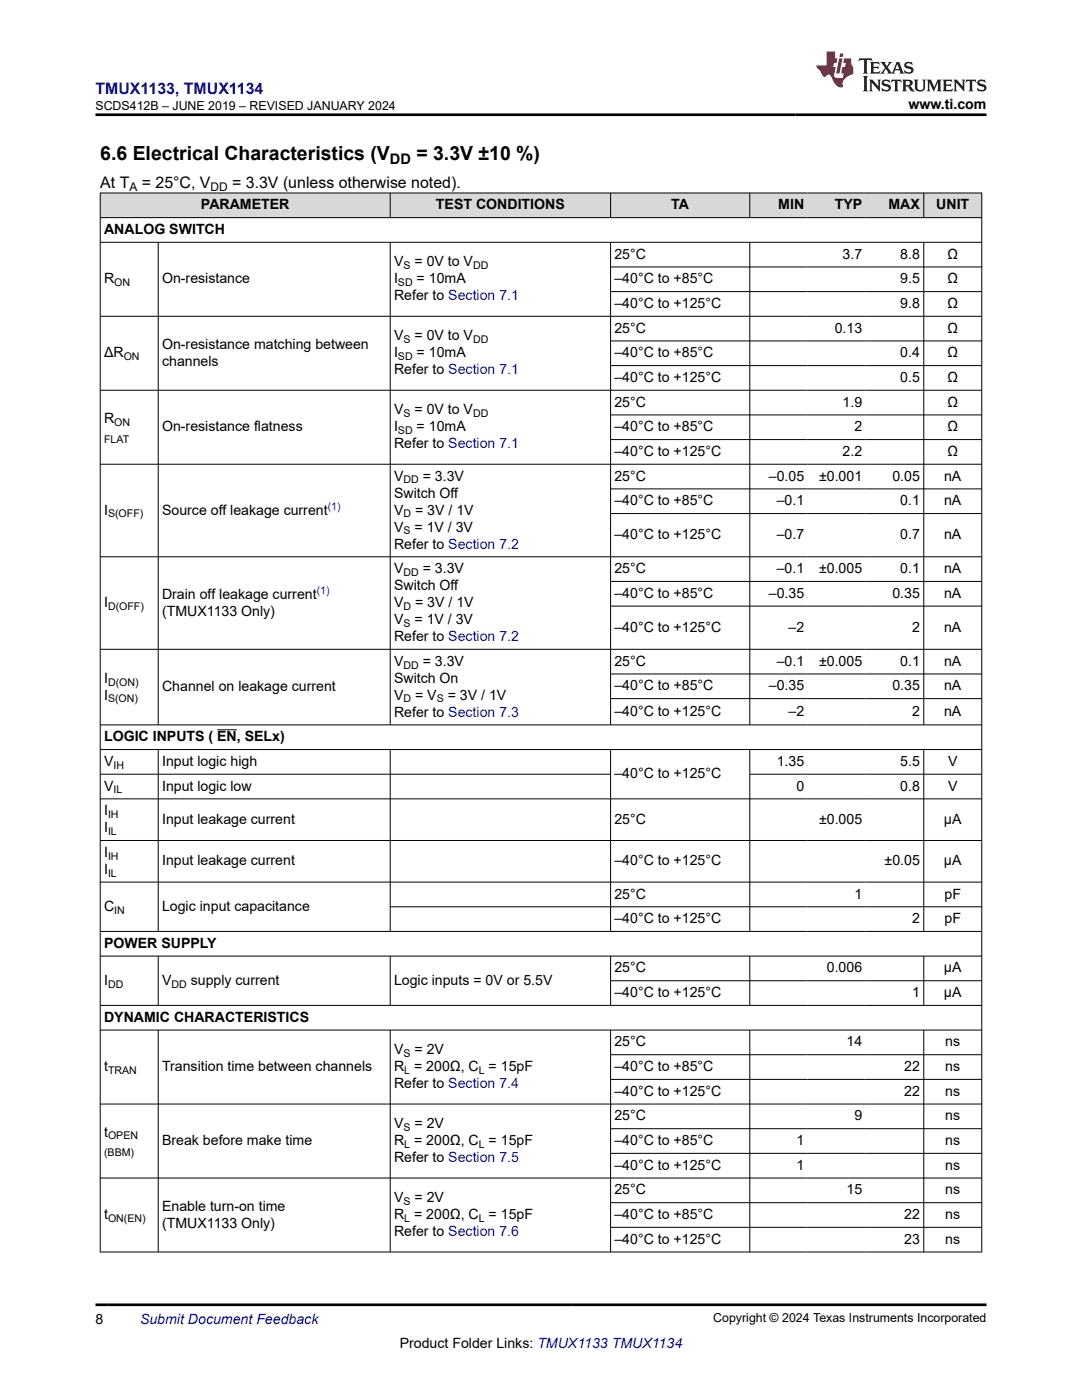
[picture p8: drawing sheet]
<svg xmlns="http://www.w3.org/2000/svg" width="216mm" height="279mm" viewBox="0 0 216 279" stroke-linecap="round" stroke-linejoin="round" font-family="sans-serif">
<defs><g id="words">
<g font-size="3.9">
<text x="20" y="32">6.6 Electrical Characteristics (V</text>
<text x="83.1" y="32">= 3.3V ±10 %)</text>
</g>
<text font-size="3.2" fill="#00f" x="19" y="18.7">TMUX1133, TMUX1134</text>
<g font-size="3.2">
<text x="20" y="37.5">At T</text>
<text x="28.3" y="37.5">= 25°C, V</text>
<text x="46.3" y="37.5">= 3.3V (unless otherwise noted).</text>
</g>
<text font-size="2.9" x="77.8" y="32.8">DD</text>
<g font-size="2.8">
<text x="181.3" y="21.8">www.ti.com</text>
<text x="40.1" y="41.8">PARAMETER</text>
<text x="87" y="41.8">TEST CONDITIONS</text>
<text x="133.9" y="41.8">TA</text>
<text x="155.3" y="41.8">MIN</text>
<text x="166.6" y="41.8">TYP</text>
<text x="177.3" y="41.8">MAX</text>
<text x="186.8" y="41.8">UNIT</text>
<text x="20.8" y="46.7">ANALOG SWITCH</text>
<text x="78.6" y="53.2">V</text>
<text x="82.7" y="53.2">= 0V to V</text>
<text x="122.6" y="51.6">25°C</text>
<text x="168.1" y="51.6">3.7</text>
<text x="179.6" y="51.6">8.8</text>
<text x="189.1" y="51.6">Ω</text>
<text x="20.8" y="56.6">R</text>
<text x="32.3" y="56.6">On-resistance</text>
<text x="78.6" y="56.6">I</text>
<text x="78.6" y="59.9">Refer to Section 7.1</text>
<text x="83.1" y="56.6">= 10mA</text>
<text x="122.6" y="56.6">–40°C to +85°C</text>
<text x="179.6" y="56.6">9.5</text>
<text x="189.1" y="56.6">Ω</text>
<text x="122.6" y="61.5">–40°C to +125°C</text>
<text x="179.6" y="61.5">9.8</text>
<text x="189.1" y="61.5">Ω</text>
<text x="20.8" y="71.3">ΔR</text>
<text x="32.3" y="69.6">On-resistance matching between</text>
<text x="78.6" y="71.3">I</text>
<text x="78.6" y="67.9">V</text>
<text x="82.7" y="67.9">= 0V to V</text>
<text x="83.1" y="71.3">= 10mA</text>
<text x="122.6" y="66.4">25°C</text>
<text x="122.6" y="71.3">–40°C to +85°C</text>
<text x="166.6" y="66.4">0.13</text>
<text x="179.6" y="71.3">0.4</text>
<text x="189.1" y="66.4">Ω</text>
<text x="189.1" y="71.3">Ω</text>
<text x="32.3" y="73">channels</text>
<text x="78.6" y="74.7">Refer to Section 7.1</text>
<text x="122.6" y="76.2">–40°C to +125°C</text>
<text x="179.6" y="76.2">0.5</text>
<text x="189.1" y="76.2">Ω</text>
<text x="78.6" y="82.7">V</text>
<text x="82.7" y="82.7">= 0V to V</text>
<text x="122.6" y="81.2">25°C</text>
<text x="168.1" y="81.2">1.9</text>
<text x="189.1" y="81.2">Ω</text>
<text x="20.8" y="84.4">R</text>
<text x="32.3" y="86.1">On-resistance flatness</text>
<text x="78.6" y="86.1">I</text>
<text x="78.6" y="89.5">Refer to Section 7.1</text>
<text x="83.1" y="86.1">= 10mA</text>
<text x="122.6" y="86.1">–40°C to +85°C</text>
<text x="170.5" y="86.1">2</text>
<text x="189.1" y="86.1">Ω</text>
<text x="78.6" y="95.9">V</text>
<text x="84.4" y="95.9">= 3.3V</text>
<text x="122.6" y="91">–40°C to +125°C</text>
<text x="122.6" y="95.9">25°C</text>
<text x="153.4" y="95.9">–0.05</text>
<text x="163.4" y="95.9">±0.001</text>
<text x="168.1" y="91">2.2</text>
<text x="178.1" y="95.9">0.05</text>
<text x="188.4" y="95.9">nA</text>
<text x="189.1" y="91">Ω</text>
<text x="78.6" y="99.3">Switch Off</text>
<text x="122.6" y="100.8">–40°C to +85°C</text>
<text x="155" y="100.8">–0.1</text>
<text x="179.6" y="100.8">0.1</text>
<text x="188.4" y="100.8">nA</text>
<text x="20.8" y="102.7">I</text>
<text x="32.3" y="102.7">Source off leakage current</text>
<text x="78.6" y="102.7">V</text>
<text x="78.6" y="106.1">V</text>
<text x="82.7" y="106.1">= 1V / 3V</text>
<text x="82.8" y="102.7">= 3V / 1V</text>
<text x="122.6" y="107.6">–40°C to +125°C</text>
<text x="155" y="107.6">–0.7</text>
<text x="179.6" y="107.6">0.7</text>
<text x="188.4" y="107.6">nA</text>
<text x="78.6" y="109.5">Refer to Section 7.2</text>
<text x="32.3" y="119.5">Drain off leakage current</text>
<text x="78.6" y="114.4">V</text>
<text x="78.6" y="117.8">Switch Off</text>
<text x="84.4" y="114.4">= 3.3V</text>
<text x="122.6" y="114.4">25°C</text>
<text x="122.6" y="119.3">–40°C to +85°C</text>
<text x="153.4" y="119.3">–0.35</text>
<text x="155" y="114.4">–0.1</text>
<text x="163.4" y="114.4">±0.005</text>
<text x="178.1" y="119.3">0.35</text>
<text x="179.6" y="114.4">0.1</text>
<text x="188.4" y="114.4">nA</text>
<text x="188.4" y="119.3">nA</text>
<text x="20.8" y="121.2">I</text>
<text x="32.3" y="122.9">(TMUX1133 Only)</text>
<text x="78.6" y="121.2">V</text>
<text x="78.6" y="124.5">V</text>
<text x="82.7" y="124.5">= 1V / 3V</text>
<text x="82.8" y="121.2">= 3V / 1V</text>
<text x="78.6" y="127.9">Refer to Section 7.2</text>
<text x="122.6" y="126.1">–40°C to +125°C</text>
<text x="157.3" y="126.1">–2</text>
<text x="182" y="126.1">2</text>
<text x="188.4" y="126.1">nA</text>
<text x="20.8" y="136.2">I</text>
<text x="32.3" y="137.9">Channel on leakage current</text>
<text x="78.6" y="132.9">V</text>
<text x="78.6" y="136.2">Switch On</text>
<text x="84.4" y="132.9">= 3.3V</text>
<text x="122.6" y="132.9">25°C</text>
<text x="122.6" y="137.8">–40°C to +85°C</text>
<text x="153.4" y="137.8">–0.35</text>
<text x="155" y="132.9">–0.1</text>
<text x="163.4" y="132.9">±0.005</text>
<text x="178.1" y="137.8">0.35</text>
<text x="179.6" y="132.9">0.1</text>
<text x="188.4" y="132.9">nA</text>
<text x="188.4" y="137.8">nA</text>
<text x="20.8" y="139.6">I</text>
<text x="78.6" y="143">Refer to Section 7.3</text>
<text x="78.6" y="139.6">V</text>
<text x="82.8" y="139.6">= V</text>
<text x="89.3" y="139.6">= 3V / 1V</text>
<text x="122.6" y="142.9">–40°C to +125°C</text>
<text x="157.3" y="142.9">–2</text>
<text x="182" y="142.9">2</text>
<text x="188.4" y="142.9">nA</text>
<text x="20.8" y="147.9">LOGIC INPUTS ( EN, SELx)</text>
<text x="20.8" y="152.9">V</text>
<text x="32.3" y="152.9">Input logic high</text>
<text x="122.6" y="155.3">–40°C to +125°C</text>
<text x="155" y="152.9">1.35</text>
<text x="179.6" y="152.9">5.5</text>
<text x="189.2" y="152.9">V</text>
<text x="20.8" y="157.8">V</text>
<text x="32.3" y="157.8">Input logic low</text>
<text x="158.9" y="157.8">0</text>
<text x="179.6" y="157.8">0.8</text>
<text x="189.2" y="157.8">V</text>
<text x="20.8" y="162.7">I</text>
<text x="20.8" y="166.1">I</text>
<text x="32.3" y="164.4">Input leakage current</text>
<text x="122.6" y="164.4">25°C</text>
<text x="163.4" y="164.4">±0.005</text>
<text x="188.4" y="164.4">µA</text>
<text x="20.8" y="171">I</text>
<text x="32.3" y="172.7">Input leakage current</text>
<text x="122.6" y="172.7">–40°C to +125°C</text>
<text x="176.5" y="172.7">±0.05</text>
<text x="188.4" y="172.7">µA</text>
<text x="20.8" y="174.4">I</text>
<text x="122.6" y="179.3">25°C</text>
<text x="170.5" y="179.3">1</text>
<text x="188.5" y="179.3">pF</text>
<text x="20.8" y="181.8">C</text>
<text x="32.3" y="181.8">Logic input capacitance</text>
<text x="122.6" y="184.2">–40°C to +125°C</text>
<text x="182" y="184.2">2</text>
<text x="188.5" y="184.2">pF</text>
<text x="20.8" y="189.2">POWER SUPPLY</text>
<text x="20.8" y="196.5">I</text>
<text x="32.3" y="196.5">V</text>
<text x="38.1" y="196.5">supply current</text>
<text x="78.6" y="196.5">Logic inputs = 0V or 5.5V</text>
<text x="122.6" y="194.1">25°C</text>
<text x="165" y="194.1">0.006</text>
<text x="188.4" y="194.1">µA</text>
<text x="20.8" y="203.9">DYNAMIC CHARACTERISTICS</text>
<text x="122.6" y="199">–40°C to +125°C</text>
<text x="182" y="199">1</text>
<text x="188.4" y="199">µA</text>
<text x="122.6" y="208.8">25°C</text>
<text x="168.9" y="208.8">14</text>
<text x="188.6" y="208.8">ns</text>
<text x="20.8" y="213.8">t</text>
<text x="32.3" y="213.8">Transition time between channels</text>
<text x="78.6" y="210.4">V</text>
<text x="78.6" y="213.8">R = 200Ω, C = 15pF</text>
<text x="82.7" y="210.4">= 2V</text>
<text x="122.6" y="213.8">–40°C to +85°C</text>
<text x="180.4" y="213.8">22</text>
<text x="188.6" y="213.8">ns</text>
<text x="78.6" y="217.2">Refer to Section 7.4</text>
<text x="122.6" y="218.7">–40°C to +125°C</text>
<text x="180.4" y="218.7">22</text>
<text x="188.6" y="218.7">ns</text>
<text x="20.8" y="226.8">t</text>
<text x="78.6" y="225.1">V</text>
<text x="82.7" y="225.1">= 2V</text>
<text x="122.6" y="223.6">25°C</text>
<text x="170.5" y="223.6">9</text>
<text x="188.6" y="223.6">ns</text>
<text x="32.3" y="228.5">Break before make time</text>
<text x="78.6" y="228.5">R = 200Ω, C = 15pF</text>
<text x="78.6" y="231.9">Refer to Section 7.5</text>
<text x="122.6" y="228.5">–40°C to +85°C</text>
<text x="122.6" y="233.5">–40°C to +125°C</text>
<text x="158.9" y="228.5">1</text>
<text x="158.9" y="233.5">1</text>
<text x="188.6" y="228.5">ns</text>
<text x="188.6" y="233.5">ns</text>
<text x="78.6" y="239.9">V</text>
<text x="82.7" y="239.9">= 2V</text>
<text x="122.6" y="238.4">25°C</text>
<text x="168.9" y="238.4">15</text>
<text x="188.6" y="238.4">ns</text>
<text x="20.8" y="243.3">t</text>
<text x="32.3" y="241.6">Enable turn-on time</text>
<text x="32.3" y="245">(TMUX1133 Only)</text>
<text x="78.6" y="243.3">R = 200Ω, C = 15pF</text>
<text x="122.6" y="243.3">–40°C to +85°C</text>
<text x="180.4" y="243.3">22</text>
<text x="188.6" y="243.3">ns</text>
<text x="78.6" y="246.7">Refer to Section 7.6</text>
<text x="122.6" y="248.2">–40°C to +125°C</text>
<text x="180.4" y="248.2">23</text>
<text x="188.6" y="248.2">ns</text>
<text x="19" y="264.2">8</text>
<text x="79.8" y="269">Product Folder Links: TMUX1133 TMUX1134</text>
</g>
<text font-size="2.8" fill="#00f" x="27.9" y="264.2">Submit Document Feedback</text>
<g font-size="2.5">
<text x="19.1" y="21.9">SCDS412B – JUNE 2019 – REVISED JANUARY 2024</text>
<text x="142.3" y="263.9">Copyright © 2024 Texas Instruments Incorporated</text>
</g>
<g font-size="2.4">
<text x="25.8" y="38.1">A</text>
<text x="42" y="38.1">DD</text>
</g>
<g font-size="2.1">
<text x="80.5" y="53.7">S</text>
<text x="94.4" y="53.7">DD</text>
<text x="22.8" y="57.1">ON</text>
<text x="79.4" y="57.1">SD</text>
<text x="24.7" y="71.9">ON</text>
<text x="79.4" y="71.9">SD</text>
<text x="80.5" y="68.5">S</text>
<text x="94.4" y="68.5">DD</text>
<text x="80.5" y="83.3">S</text>
<text x="94.4" y="83.3">DD</text>
<text x="20.8" y="88.3">FLAT</text>
<text x="22.8" y="85">ON</text>
<text x="79.4" y="86.6">SD</text>
<text x="80.5" y="96.5">DD</text>
<text x="21.6" y="103.3">S(OFF)</text>
<text x="80.5" y="106.6">S</text>
<text x="80.5" y="103.3">D</text>
<text x="80.5" y="115">DD</text>
<text x="21.6" y="121.7">D(OFF)</text>
<text x="80.5" y="125.1">S</text>
<text x="80.5" y="121.7">D</text>
<text x="21.6" y="136.8">D(ON)</text>
<text x="80.5" y="133.4">DD</text>
<text x="21.6" y="140.2">S(ON)</text>
<text x="80.5" y="140.2">D</text>
<text x="87.1" y="140.2">S</text>
<text x="22.6" y="153.4">IH</text>
<text x="22.6" y="158.3">IL</text>
<text x="21.6" y="163.3">IH</text>
<text x="21.6" y="166.7">IL</text>
<text x="21.6" y="171.6">IH</text>
<text x="21.6" y="175">IL</text>
<text x="22.8" y="182.3">IN</text>
<text x="21.6" y="197.1">DD</text>
<text x="34.2" y="197.1">DD</text>
<text x="21.6" y="214.3">TRAN</text>
<text x="80.5" y="210.9">S</text>
<text x="80.7" y="214.3">L</text>
<text x="95.5" y="214.3">L</text>
<text x="21.6" y="227.4">OPEN</text>
<text x="80.5" y="225.7">S</text>
<text x="20.8" y="230.8">(BBM)</text>
<text x="80.7" y="229.1">L</text>
<text x="95.5" y="229.1">L</text>
<text x="21.6" y="243.9">ON(EN)</text>
<text x="80.5" y="240.5">S</text>
<text x="80.7" y="243.9">L</text>
<text x="95.5" y="243.9">L</text>
</g>
<g font-size="2.1" fill="#00f">
<text x="65.4" y="101.8">(1)</text>
<text x="63.2" y="118.5">(1)</text>
</g>
</g></defs>
<g fill="#d8d8d8">
<path d="M20 38.5h175.9v4.9h-175.9z" fill-rule="evenodd"/>
<path d="M20.1 38.6h57.7v4.8h-57.7z" fill-rule="evenodd"/>
<path d="M77.9 38.6h43.9v4.8h-43.9z" fill-rule="evenodd"/>
<path d="M121.9 38.6h27.6v4.8h-27.6z" fill-rule="evenodd"/>
<path d="M149.7 38.6h11.5v4.8h-11.5z" fill-rule="evenodd"/>
<path d="M161.2 38.6h11.6v4.8h-11.6z" fill-rule="evenodd"/>
<path d="M172.8 38.6h11.5v4.8h-11.5z" fill-rule="evenodd"/>
<path d="M184.4 38.6h11.4v4.8h-11.4z" fill-rule="evenodd"/>
</g>
<g fill="none" stroke="#000" stroke-width=".2">
<path d="M19.9 38.5h176.1M20 38.5v211.4M77.9 38.5v5M121.8 38.5v5M149.6 38.5v5M184.3 38.5v5M195.9 38.5v211.4M19.9 43.4h176.1M19.9 48.4h176.1M31.6 48.4v96.3M77.9 48.4v96.3M121.8 48.4v96.3"/>
<path d="M121.8 53.3h74.2M121.8 58.2h74.2M149.6 48.4v96.3M184.3 48.4v96.3M19.9 77.9h176.1M121.8 68h74.2M121.8 73h74.2M196 63.1h-176.1M121.8 82.8h74.2M121.8 87.7h74.2M121.8 97.6h74.2M196 92.6h-176.1"/>
<path d="M121.8 102.5h74.2M121.8 116h74.2M196 111.1h-176.1M121.8 121h74.2M121.8 134.5h74.2M121.8 139.4h74.2M196 129.6h-176.1M19.9 149.6h176.1M19.9 154.5h102M19.9 159.4h176.1M31.6 149.6v36.3M43.3 145.6h4"/>
<path d="M77.9 149.6v36.3M121.8 149.6v36.3M149.6 149.6v36.3M149.6 154.5h46.4M184.3 149.6v36.3M196 144.7h-176.1M19.9 167.7h176.1M19.9 176h176.1M19.9 185.9h176.1M19.9 190.8h176.1M31.6 190.8v9.9M77.9 190.8v9.9"/>
<path d="M77.9 181h118.1M121.8 190.8v9.9M121.8 195.7h74.2M149.6 190.8v9.9M184.3 190.8v9.9M19.9 200.7h176.1M19.9 205.6h176.1M31.6 205.6v44.3M77.9 205.6v44.3M121.8 205.6v44.3M121.8 210.5h74.2M121.8 215.4h74.2"/>
<path d="M149.6 205.6v44.3M184.3 205.6v44.3M121.8 225.3h74.2M121.8 230.2h74.2M196 220.3h-176.1M196 235.1h-176.1M19.9 249.9h176.1M121.8 240h74.2M121.8 244.9h74.2"/>
</g>
<path d="M171.5 11.6l-.2 .6 .5-.2h.6v.1v2.2l-.2 .4h1l-.2-.4v-2.2v-.1h.5l.5 .2-.1-.6zM173.6 12.4l.2 .3v1.6l-.2 .4h1.9l.1-.6a1.08 1.08 0 0 1-1.3 .2v-.7h.6l.4 .2v-.7l-.4 .2h-.6v-.5l.2-.2a1 1 0 0 1 1 .3l-.1-.5zM175.7 12.4l.9 1.1-1 1.2h.9l-.2-.2 .5-.8 .4 .8-.2 .2h1.6l-.2-.2 .2-.5h.9l.1 .5-.1 .2h.9l-.2-.4-.8-1.9h-.5l-.9 2.1-.9-1.1 .9-1h-.8l.2 .2-.4 .6-.4-.6 .2-.2zM179 12.8l.4 1h-.7zM180.7 12.5a.65 .65 0 0 0-.2 .7 .65 .65 0 0 0 .6 .5l.6 .1 .1 .3a.79 .79 0 0 1-.7 .4 .79 .79 0 0 1-.7-.5l.1 .7 .2-.1a.93 .93 0 0 0 1.1 0 .93 .93 0 0 0 .4-.9 1.46 1.46 0 0 0-1.2-.6l-.1-.3a1.09 1.09 0 0 1 1.2 .2l-.2-.6-.1 .1-.5-.2zM172.2 15.2l.2 .4v2.2l-.2 .4h1l-.2-.4v-2.2l.2-.4zM173.4 15.9l.2 .4v1.5l-.2 .4h.8l-.3-.4 .1-1.3 1.6 1.8v-2l.2-.4h-.7l.1 .2 .1 1.1-1.2-1.3zM176.2 16a.65 .65 0 0 0-.2 .8 .65 .65 0 0 0 .6 .4l.6 .2 .1 .2a.79 .79 0 0 1-.7 .4 .79 .79 0 0 1-.7-.5l.1 .7 .2-.1a.93 .93 0 0 0 1.1 .1 .93 .93 0 0 0 .4-1 1.46 1.46 0 0 0-1.2-.5l-.1-.4a1.09 1.09 0 0 1 1.2 .2l-.1-.6-.2 .1-.5-.1zM177.9 15.9l-.1 .6a.63 .63 0 0 1 .8-.3v1.6l-.3 .4h1l-.2-.4v-1.6a.66 .66 0 0 1 .8 .3l-.1-.6zM180 15.9l.2 .4v1.5l-.2 .4h1l-.2-.2-.1-.7h.5l.1 .2a.79 .79 0 0 0 1.2 .6l-1-.9a.61 .61 0 0 0 .6-.6 .61 .61 0 0 0-.5-.7zM180.8 16.2h.1a.47 .47 0 0 1 .5 .1 .47 .47 0 0 1 .1 .5l-.1 .1-.7 .1zM182.3 15.9l.2 .2a2.27 2.27 0 0 0 .4 2 1.04 1.04 0 0 0 1.7-.7v-1.3l.2-.2h-.8l.2 .4v1.1a.6 .6 0 0 1-.6 .6 .6 .6 0 0 1-.6-.6v-1.1l.3-.4zM184.9 15.9l.2 .4v1.5l-.2 .4h.8l-.3-.4v-1.4l.9 1.9 .9-1.9v1.4l-.3 .4h1l-.2-.4v-1.5l.2-.4h-.8l-.7 1.5-.6-1.5zM188.1 15.9l.2 .4v1.5l-.2 .4h1.9l.1-.6a1.09 1.09 0 0 1-1.3 .2v-.7h.6l.4 .2v-.6l-.4 .2h-.6v-.6l.2-.1a1.01 1.01 0 0 1 1 .3l-.1-.6zM190.2 15.9l.3 .4v1.5l-.3 .4h.8l-.2-.4v-1.3l1.6 1.8v-2l.2-.4h-.7l.2 .2v1.1l-1.2-1.3zM192.8 15.9l-.1 .6a.63 .63 0 0 1 .8-.3v1.6l-.3 .4h1l-.2-.4v-1.6a.66 .66 0 0 1 .8 .3l-.1-.6zM195.2 16a.65 .65 0 0 0-.2 .8 .65 .65 0 0 0 .6 .4l.6 .2 .2 .2a.79 .79 0 0 1-.7 .4 .79 .79 0 0 1-.7-.5l.1 .7 .2-.1a.93 .93 0 0 0 1 .1 .93 .93 0 0 0 .5-1 1.46 1.46 0 0 0-1.3-.5v-.4a1.09 1.09 0 0 1 1.2 .2l-.2-.6-.2 .1-.5-.1z" fill="#231f20"/>
<path d="M164.9 10.3v2.7h-2l.1 .4 .8 1a.95 .95 0 0 0 1 .9 .59 .59 0 0 1 .5-.4 .59 .59 0 0 1 .5 .3l.4 .8a1.59 1.59 0 0 0 2.1 1.4 1.61 1.61 0 0 1 1-2.3l1-.3-.1-1.5a1.59 1.59 0 0 1-.3-1.7h-1.5l-.2 .9h.6l-.2 .9h-.5l-.2 .9v.3l.4 .1-.1 .9h-.7a.73 .73 0 0 1-1-.7l.3-1.5h-.5l.1-.9h.5l.2-.9h-.5v-1.3zM167.4 11.6l-.6 3.1h.7l.6-3.1zM167.6 10.7l-.1 .6h.7l.1-.6z" fill="#ed1c24"/>
<path d="M19 22.9h177.8M19 260.4h177.8" fill="none" stroke="#000" stroke-width=".53"/>
<use href="#words"/>
</svg>
